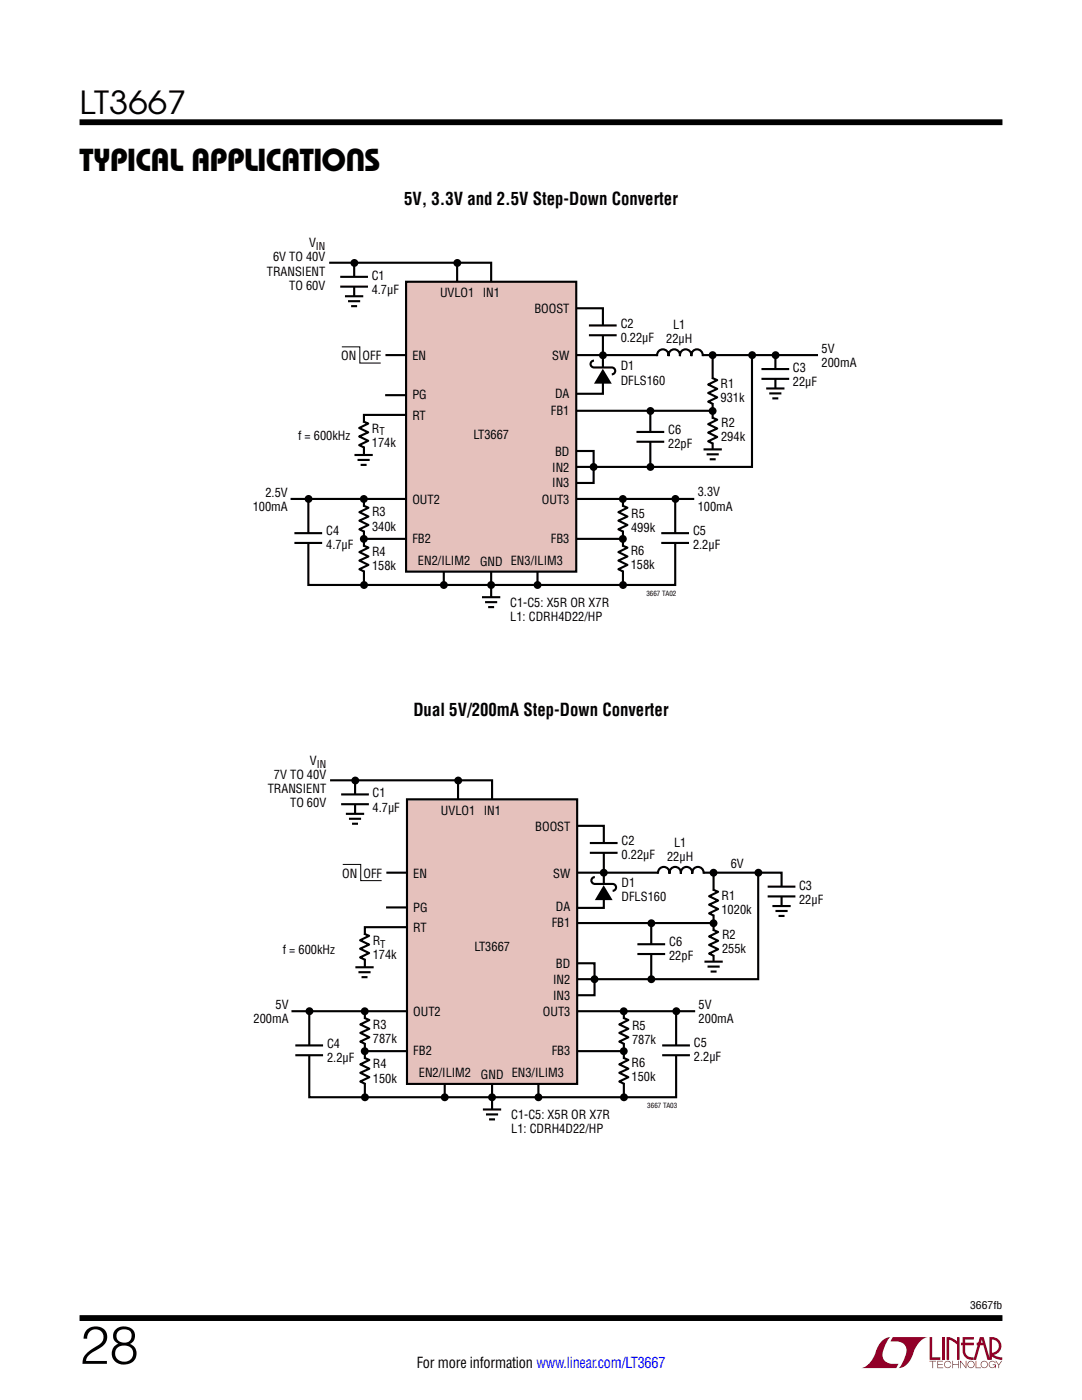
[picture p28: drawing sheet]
<svg xmlns="http://www.w3.org/2000/svg" width="216mm" height="279mm" viewBox="0 0 216 279" stroke-linecap="round" stroke-linejoin="round" font-family="sans-serif">
<defs><g id="words">
<text font-size="10.6" x="15.9" y="272.2">28</text>
<g font-size="6.3">
<text x="15.9" y="22.8">LT3667</text>
<text x="15.9" y="34.1">TYPICAL APPLICATIONS</text>
</g>
<g font-size="3.5">
<text x="80.6" y="41">5V, 3.3V and 2.5V Step-Down Converter</text>
<text x="82.5" y="142.8">Dual 5V/200mA Step-Down Converter</text>
</g>
<text font-size="3" x="83.2" y="273.1">For more information www.linear.com/LT3667</text>
<g font-size="2.5">
<text x="54.5" y="52.2">6V TO 40V</text>
<text x="61.7" y="49.4">V</text>
<text x="53.3" y="55">TRANSIENT</text>
<text x="57.7" y="57.8">TO 60V</text>
<text x="74.2" y="55.8">C1</text>
<text x="74.2" y="58.7">4.7µF</text>
<text x="87.8" y="59.3">UVLO1 IN1</text>
<text x="106.6" y="62.5">BOOST</text>
<text x="123.8" y="65.4">C2</text>
<text x="134.3" y="65.7">L1</text>
<text x="68.1" y="71.8">ON OFF</text>
<text x="82.3" y="71.8">EN</text>
<text x="110.2" y="71.8">SW</text>
<text x="123.8" y="68.2">0.22µF</text>
<text x="132.9" y="68.5">22µH</text>
<text x="163.9" y="70.4">5V</text>
<text x="123.8" y="73.9">D1</text>
<text x="123.8" y="76.7">DFLS160</text>
<text x="143.8" y="77.4">R1</text>
<text x="158.2" y="74.2">C3</text>
<text x="158.2" y="77.1">22µF</text>
<text x="163.9" y="73.2">200mA</text>
<text x="82.3" y="79.7">PG</text>
<text x="82.3" y="83.9">RT</text>
<text x="109.9" y="82.8">FB1</text>
<text x="110.7" y="79.3">DA</text>
<text x="143.8" y="80.2">931k</text>
<text x="59.5" y="87.8">f = 600kHz</text>
<text x="74.2" y="86.3">R</text>
<text x="74.2" y="89.2">174k</text>
<text x="94.5" y="87.7">LT3667</text>
<text x="133.3" y="86.6">C6</text>
<text x="133.3" y="89.4">22pF</text>
<text x="143.9" y="85.1">R2</text>
<text x="143.9" y="88">294k</text>
<text x="110.2" y="94.1">IN2</text>
<text x="110.7" y="91">BD</text>
<text x="50.4" y="102">100mA</text>
<text x="53" y="99.1">2.5V</text>
<text x="82.3" y="100.5">OUT2</text>
<text x="108.1" y="100.5">OUT3</text>
<text x="110.2" y="97.3">IN3</text>
<text x="139.2" y="99.1">3.3V</text>
<text x="139.2" y="101.9">100mA</text>
<text x="65.1" y="106.8">C4</text>
<text x="74.2" y="103.1">R3</text>
<text x="74.2" y="105.9">340k</text>
<text x="125.9" y="103.3">R5</text>
<text x="125.9" y="106.1">499k</text>
<text x="138.3" y="106.8">C5</text>
<text x="65.1" y="109.6">4.7µF</text>
<text x="74.2" y="111">R4</text>
<text x="74.2" y="113.8">158k</text>
<text x="82.3" y="108.4">FB2</text>
<text x="83.4" y="112.7">EN2/ILIM2</text>
<text x="95.8" y="113">GND EN3/ILIM3</text>
<text x="109.9" y="108.4">FB3</text>
<text x="125.8" y="110.8">R6</text>
<text x="125.8" y="113.6">158k</text>
<text x="138.3" y="109.6">2.2µF</text>
<text x="101.8" y="124">L1: CDRH4D22/HP</text>
<text x="101.8" y="121.2">C1-C5: X5R OR X7R</text>
<text x="54.7" y="155.5">7V TO 40V</text>
<text x="61.8" y="152.7">V</text>
<text x="53.4" y="158.3">TRANSIENT</text>
<text x="57.9" y="161.1">TO 60V</text>
<text x="74.3" y="159.1">C1</text>
<text x="74.3" y="162">4.7µF</text>
<text x="88" y="162.6">UVLO1 IN1</text>
<text x="106.8" y="165.8">BOOST</text>
<text x="124" y="168.7">C2</text>
<text x="124" y="171.5">0.22µF</text>
<text x="133.1" y="171.8">22µH</text>
<text x="134.5" y="169">L1</text>
<text x="145.8" y="173.2">6V</text>
<text x="68.3" y="175.1">ON OFF</text>
<text x="82.5" y="175.1">EN</text>
<text x="110.4" y="175.1">SW</text>
<text x="124" y="177">D1</text>
<text x="124" y="179.8">DFLS160</text>
<text x="144" y="179.5">R1</text>
<text x="159.5" y="177.5">C3</text>
<text x="82.5" y="181.9">PG</text>
<text x="110.1" y="185">FB1</text>
<text x="110.9" y="181.9">DA</text>
<text x="144" y="182.4">1020k</text>
<text x="159.5" y="180.4">22µF</text>
<text x="56.4" y="190.4">f = 600kHz</text>
<text x="74.4" y="188.6">R</text>
<text x="74.4" y="191.4">174k</text>
<text x="82.5" y="186.1">RT</text>
<text x="94.7" y="189.9">LT3667</text>
<text x="133.5" y="188.9">C6</text>
<text x="133.5" y="191.7">22pF</text>
<text x="144.1" y="187.4">R2</text>
<text x="144.1" y="190.2">255k</text>
<text x="110.4" y="196.4">IN2</text>
<text x="110.9" y="193.2">BD</text>
<text x="55" y="201.4">5V</text>
<text x="82.5" y="202.7">OUT2</text>
<text x="108.3" y="202.8">OUT3</text>
<text x="110.4" y="199.5">IN3</text>
<text x="139.4" y="201.3">5V</text>
<text x="50.6" y="204.2">200mA</text>
<text x="65.3" y="209.1">C4</text>
<text x="74.4" y="205.3">R3</text>
<text x="74.4" y="208.1">787k</text>
<text x="126.1" y="205.6">R5</text>
<text x="126.1" y="208.4">787k</text>
<text x="138.5" y="209">C5</text>
<text x="139.4" y="204.1">200mA</text>
<text x="65.3" y="211.9">2.2µF</text>
<text x="74.4" y="213.2">R4</text>
<text x="82.5" y="210.6">FB2</text>
<text x="83.6" y="215">EN2/ILIM2</text>
<text x="96" y="215.3">GND EN3/ILIM3</text>
<text x="110.1" y="210.6">FB3</text>
<text x="126" y="213">R6</text>
<text x="126" y="215.8">150k</text>
<text x="138.5" y="211.8">2.2µF</text>
<text x="74.4" y="216">150k</text>
<text x="102" y="223.4">C1-C5: X5R OR X7R</text>
<text x="102" y="226.2">L1: CDRH4D22/HP</text>
</g>
<g font-size="2.1">
<text x="63" y="49.9">IN</text>
<text x="75.7" y="86.9">T</text>
<text x="63.2" y="153.2">IN</text>
<text x="75.9" y="189.1">T</text>
<text x="193.6" y="261.2">3667fb</text>
</g>
<g font-size="1.4">
<text x="129" y="118.9">3667 TA02</text>
<text x="129.2" y="221.1">3667 TA03</text>
</g>
</g></defs>
<g fill="#910028">
<path d="M185.5 266.8h.5v4.1h1.6v.5h-2.1z"/>
<path d="M176.2 267.4l1-.5h.5h-.1a6.2 6.2 0 0 0-1.4 4 2.58 2.58 0 0 0 3.1 1.3l-.5 .8h-6.9a4.9 4.9 0 0 0 3-3.8l.4-.7z"/>
<path d="M178.1 266.9h7a4.9 4.9 0 0 0-3.1 3.7 3.2 3.2 0 0 1-2.7 2.4h.1a6.2 6.2 0 0 0 1.4-4.1 2.58 2.58 0 0 0-3.1-1.2z"/>
<path d="M188 266.8h.5v4.6h-.5z"/>
<path d="M188.9 266.8l1 .2 1.1 .7v-.9h.5v4.6h-.5v-3.1l-1.6-.9v4h-.5z"/>
<path d="M185.5 271.6h1.3v.1h-.6v1.3h-.1v-1.3h-.6z"/>
<path d="M187 271.6h1.2v.1h-1v.5h.9v.2h-.9v.5h1v.1h-1.2z"/>
<path d="M190 271.6h.2v.6h1v-.6h.1v1.4h-.1v-.6h-1v.6h-.2z"/>
<path d="M191.6 271.6h.1l1 1.2v-1.2h.1v1.4l-1.1-1.2v1.2h-.1z"/>
<path d="M194.7 271.6h.1v1.3h.9v.1h-1z"/>
<path d="M198.6 271.6h.2l.5 .7 .5-.7h.2l-.6 .8v.6h-.2v-.6z"/>
<path d="M192.1 266.8h2.2v.5h-1.7v.7h1.7v.5h-1.7v1.1a1.32 1.32 0 0 0 1.7 1.3v.5l1.2-4.6h.8l1.1 4.1v-4.1a1.84 1.84 0 0 1 2.4 1.4 1.84 1.84 0 0 1-1.5 2.2l.8 .4 .9 .1v.5l-1.2-.2-1-.6v-.6a1.34 1.34 0 0 0 1.5-1.2 1.34 1.34 0 0 0-1.4-1.5v4.1h-.9l-.8-2.9h-1.3v-.5h1.2l-.2-.7-1.1 4.1a2.06 2.06 0 0 1-2.7-1.3v-1.6h-.4v-.5h.4z"/>
<path d="M193.2 271.8a.72 .72 0 0 1 1.2 .1 .72 .72 0 0 1-.4 1.1 .72 .72 0 0 1-1-.7h.2a.59 .59 0 0 0 .8 .5 .59 .59 0 0 0 .2-.9 .59 .59 0 0 0-1 .2v.2h-.2z"/>
<path d="M195.9 271.8a.72 .72 0 0 1 1.1 .1 .72 .72 0 0 1-.4 1.1 .72 .72 0 0 1-.9-.7h.1a.59 .59 0 0 0 .8 .5 .59 .59 0 0 0 .2-.9 .59 .59 0 0 0-.9 .2l-.1 .2h-.1z"/>
<path d="M197.5 271.8a.72 .72 0 0 1 1.2 .2h-.2a.59 .59 0 0 0-.9-.1 .59 .59 0 0 0 .1 .9 .59 .59 0 0 0 .9-.4h-.5v-.1h.6v.7h-.1v-.3a.73 .73 0 0 1-1.1 .2 .73 .73 0 0 1 0-1.1z"/>
<path d="M188.6 271.8a.71 .71 0 0 1 1.2 .3h-.1a.59 .59 0 0 0-.9-.3 .59 .59 0 0 0-.1 1 .59 .59 0 0 0 1-.3h.1a.73 .73 0 0 1-1.1 .4 .73 .73 0 0 1-.1-1.1z"/>
</g>
<path d="M15.9 24.4h184.1M15.9 263h184.1" fill="none" stroke="#000" stroke-width="1.2" stroke-linecap="butt"/>
<g fill="none" stroke="#000" stroke-width=".42">
<path d="M65.7 52.4h32.3v68.3M70.7 52.6v8.1M91.2 52.6v7M76.9 78.9h5.3M76.9 70.9h86.3M113.9 61.5h6.4v17.1h-5.3M142.2 71.2v18.5M150.1 71.1v22.1h-37M58 99.6h80.5M61.5 99.7v17h73.2v-17M72.6 100v16.7M82.2 82.8h-9.6v9.6"/>
<path d="M114.1 82h28.1M124.3 100v16.7M129.8 82v11.1M72.6 107.5h9.6M88.6 113.5v3.3M107.3 113.5v3.3M114.3 107.5h9.6"/>
</g>
<path d="M81 56.2h34v57.9h-34z" fill="#e5c1bc"/>
<g fill="none" stroke="#000" stroke-width=".42">
<path d="M67.9 55.3h5.5M67.9 57.2h5.5M68.8 59.1h3.7M81 56.2h34v57.9h-34zM69.4 60.1h2.5M70.1 61.1h1.2M117.5 65h5.5M117.5 66.9h5.5M118.5 72a.69 .69 0 0 0-.7 .7 .69 .69 0 0 0 .8 .6h3.5a.69 .69 0 0 1 .7 .7 .69 .69 0 0 1-.7 .7M131.1 71.1a1.16 1.16 0 0 1 1.2-1.4 1.16 1.16 0 0 1 1.1 1.4 1.15 1.15 0 0 1 1.1-1.4 1.15 1.15 0 0 1 1.2 1.4 1.15 1.15 0 0 1 1.1-1.4 1.15 1.15 0 0 1 1.1 1.4 1.16 1.16 0 0 1 1.2-1.4 1.16 1.16 0 0 1 1.1 1.4M142.1 75.4l1 .5-1.8 .8 1.8 .9-1.8 .8 1.8 .9-1.8 .9 1 .4M151.9 73.7h5.6"/>
<path d="M151.9 75.6h5.6M152.9 77.5h3.6M153.5 78.5h2.4M154.1 79.5h1.2M154.7 71v8.1M70.7 90.8h3.7M71.3 91.8h2.5M72 92.8h1.2M72.4 84.1l1.1 .4-1.8 .9 1.8 .9-1.8 .8 1.8 .9-1.8 .8 .9 .5M115 90h3.5v6.4h-3.6M127 86.2h5.5M127 88.2h5.5"/>
<path d="M140.4 89.7h3.6M141 90.7h2.4M141.6 91.7h1.2M142.1 83.3l1 .5-1.8 .8 1.8 .9-1.8 .8 1.8 .9-1.8 .9 1 .4M58.7 106.4h5.6M58.7 108.4h5.6M72.5 100.9l1 .4-1.8 .9 1.8 .9-1.8 .8 1.8 .9-1.8 .8 1 .5M72.5 108.9l1 .4-1.8 .9 1.8 .8-1.8 .9 1.8 .8-1.8 .9 1 .5M96.2 119.2h3.6M124.2 100.9l1 .4-1.8 .9 1.8 .9-1.8 .8 1.8 .9-1.8 .8 1 .5M124.2 108.9l1 .4-1.8 .9 1.8 .8-1.8 .9 1.8 .8-1.8 .9 1 .5M131.9 106.4h5.6"/>
<path d="M131.9 108.4h5.6M96.8 120.2h2.4M97.4 121.2h1.2M65.9 155.7h32.3v67.3M70.9 155.9v8.1M91.4 155.9v7M77.1 174.2h78.9v7.2M114.1 164.8h6.4v16.4h-5.3M142.4 174.5v17.4M151.3 174.4v21h-38M77 181.1h5.4M82.4 185h-9.6v9.6"/>
<path d="M114.3 184.2h28M129.9 184.3v11.1M58.2 201.8h80.5M61.7 201.9v17.1h73.2v-17.1M72.8 209.8h9.6M72.8 202.2v16.8M88.7 215.7v3.3M107.4 215.7v3.3M114.5 209.8h9.6M124.5 202.2v16.8"/>
</g>
<g fill="none" stroke="#fff" stroke-width="1.1" stroke-linecap="butt">
<path d="M70.7 55.3v1.9M70.7 59.1v2.3M120.3 65v1.9M120.3 73.4v2.1M131.2 70.9h9M142.2 75.6v4.9M154.7 73.7v1.9M154.7 77.5v2.3M72.6 90.8v2.2M72.6 84.3v4.8M129.8 86.2v2M142.2 83.5v4.9"/>
<path d="M142.2 89.7v2.2M61.5 106.4v2M72.6 101.1v4.8M72.6 109.1v4.8M98 119.2v2.2M124.3 101.1v4.8M124.3 109.1v4.8M134.7 106.4v2"/>
</g>
<g fill="#000">
<path d="M120.3 73.6l1.8 3h-3.6z"/>
<circle cx="70.7" cy="52.5" r=".79"/>
<circle cx="91.3" cy="52.5" r=".79"/>
<circle cx="120.3" cy="70.9" r=".79"/>
<circle cx="142.2" cy="70.9" r=".79"/>
<circle cx="150.1" cy="70.9" r=".79"/>
<circle cx="154.8" cy="70.9" r=".79"/>
<circle cx="61.6" cy="99.6" r=".79"/>
<circle cx="72.6" cy="99.6" r=".79"/>
<circle cx="118.4" cy="93.2" r=".79"/>
<circle cx="124.3" cy="99.6" r=".79"/>
<circle cx="129.8" cy="82" r=".79"/>
<circle cx="129.8" cy="93.2" r=".79"/>
<circle cx="134.8" cy="99.6" r=".79"/>
<circle cx="142.2" cy="82" r=".79"/>
<circle cx="72.6" cy="107.6" r=".79"/>
<circle cx="72.6" cy="116.8" r=".79"/>
<circle cx="88.6" cy="116.8" r=".79"/>
<circle cx="98" cy="116.8" r=".79"/>
<circle cx="107.3" cy="116.8" r=".79"/>
<circle cx="124.3" cy="107.6" r=".79"/>
<circle cx="124.3" cy="116.8" r=".79"/>
</g>
<path d="M68.2 69.2h3.6v3.3h4.2" fill="none" stroke="#000" stroke-width=".2"/>
<path d="M81.2 159.5h34v56.8h-34z" fill="#e5c1bc"/>
<g fill="none" stroke="#000" stroke-width=".42">
<path d="M68.1 158.5h5.5M81.2 159.5h34v56.8h-34zM68.1 160.5h5.5M69 162.4h3.7M69.6 163.4h2.5M70.2 164.4h1.2M117.7 168.2h5.5M117.7 170.2h5.5M118.7 175a.69 .69 0 0 0-.7 .7 .69 .69 0 0 0 .7 .7h3.5a.69 .69 0 0 1 .7 .7 .69 .69 0 0 1-.7 .7M131.3 174.4a1.16 1.16 0 0 1 1.1-1.4 1.16 1.16 0 0 1 1.2 1.4 1.15 1.15 0 0 1 1.1-1.4 1.15 1.15 0 0 1 1.2 1.4 1.15 1.15 0 0 1 1.1-1.4 1.15 1.15 0 0 1 1.1 1.4 1.16 1.16 0 0 1 1.2-1.4 1.16 1.16 0 0 1 1.1 1.4M142.3 177.5l1 .5-1.8 .9 1.8 .8-1.8 .8 1.8 .9-1.8 .9 1 .5M153.2 176.9h5.5"/>
<path d="M153.2 178.9h5.5M70.9 193h3.7M71.5 194h2.4M72.1 195h1.2M72.6 186.3l1.1 .5-1.8 .8 1.8 .9-1.8 .8 1.8 .9-1.8 .9 .9 .4M115.2 192.2h3.4v6.4h-3.5M127.2 188.4h5.5M127.2 190.4h5.5M140.6 191.9h3.6M141.2 192.9h2.4M141.8 193.9h1.2M142.3 185.6l1 .4-1.8 .9 1.8 .9-1.8 .8 1.8 .8-1.8 .9 1 .5"/>
<path d="M154.1 180.8h3.7M154.7 181.8h2.5M155.4 182.8h1.1M58.9 208.6h5.6M58.9 210.6h5.6M72.7 203.1l1 .5-1.8 .8 1.8 .9-1.8 .8 1.8 .9-1.8 .9 1 .4M72.7 211.1l1 .4-1.8 .9 1.8 .9-1.8 .8 1.8 .9-1.8 .8 1 .5M124.4 203.1l1 .5-1.8 .8 1.8 .9-1.8 .8 1.8 .9-1.8 .9 1 .4M124.4 211.1l1 .4-1.8 .9 1.8 .9-1.8 .8 1.8 .9-1.8 .8 1 .5M132.1 208.6h5.6M132.1 210.6h5.6M96.4 221.4h3.6"/>
<path d="M97 222.4h2.4M97.6 223.4h1.2"/>
</g>
<g fill="none" stroke="#fff" stroke-width="1.1" stroke-linecap="butt">
<path d="M70.8 158.6v1.9M70.8 162.4v2.2M120.5 176.5v2.1M120.5 168.3v1.9M131.4 174.2h9M142.4 177.8v4.8M156 177v1.9M72.7 193.1v2.2M72.8 186.5v4.9M130 188.5v1.9M142.4 185.8v4.8M142.4 191.9v2.3"/>
<path d="M156 180.8v2.3M61.7 208.7v1.9M72.8 203.3v4.9M72.8 211.3v4.8M124.5 203.3v4.9M124.5 211.3v4.8M134.9 208.7v1.9M98.2 221.4v2.3"/>
</g>
<g fill="#000">
<path d="M120.5 176.7l1.7 2.9h-3.5z"/>
<circle cx="70.9" cy="155.8" r=".79"/>
<circle cx="91.4" cy="155.8" r=".79"/>
<circle cx="120.5" cy="174.2" r=".79"/>
<circle cx="142.4" cy="174.2" r=".79"/>
<circle cx="151.3" cy="174.2" r=".79"/>
<circle cx="118.6" cy="195.4" r=".79"/>
<circle cx="130" cy="184.3" r=".79"/>
<circle cx="130" cy="195.4" r=".79"/>
<circle cx="142.4" cy="184.3" r=".79"/>
<circle cx="61.7" cy="201.8" r=".79"/>
<circle cx="72.8" cy="201.8" r=".79"/>
<circle cx="72.8" cy="209.8" r=".79"/>
<circle cx="72.8" cy="219" r=".79"/>
<circle cx="88.7" cy="219" r=".79"/>
<circle cx="98.2" cy="219" r=".79"/>
<circle cx="107.4" cy="219" r=".79"/>
<circle cx="124.5" cy="209.8" r=".79"/>
<circle cx="124.5" cy="201.8" r=".79"/>
<circle cx="124.5" cy="219" r=".79"/>
<circle cx="135" cy="201.8" r=".79"/>
</g>
<path d="M68.4 172.5h3.6v3.2h4.2" fill="none" stroke="#000" stroke-width=".2"/>
<use href="#words"/>
</svg>
